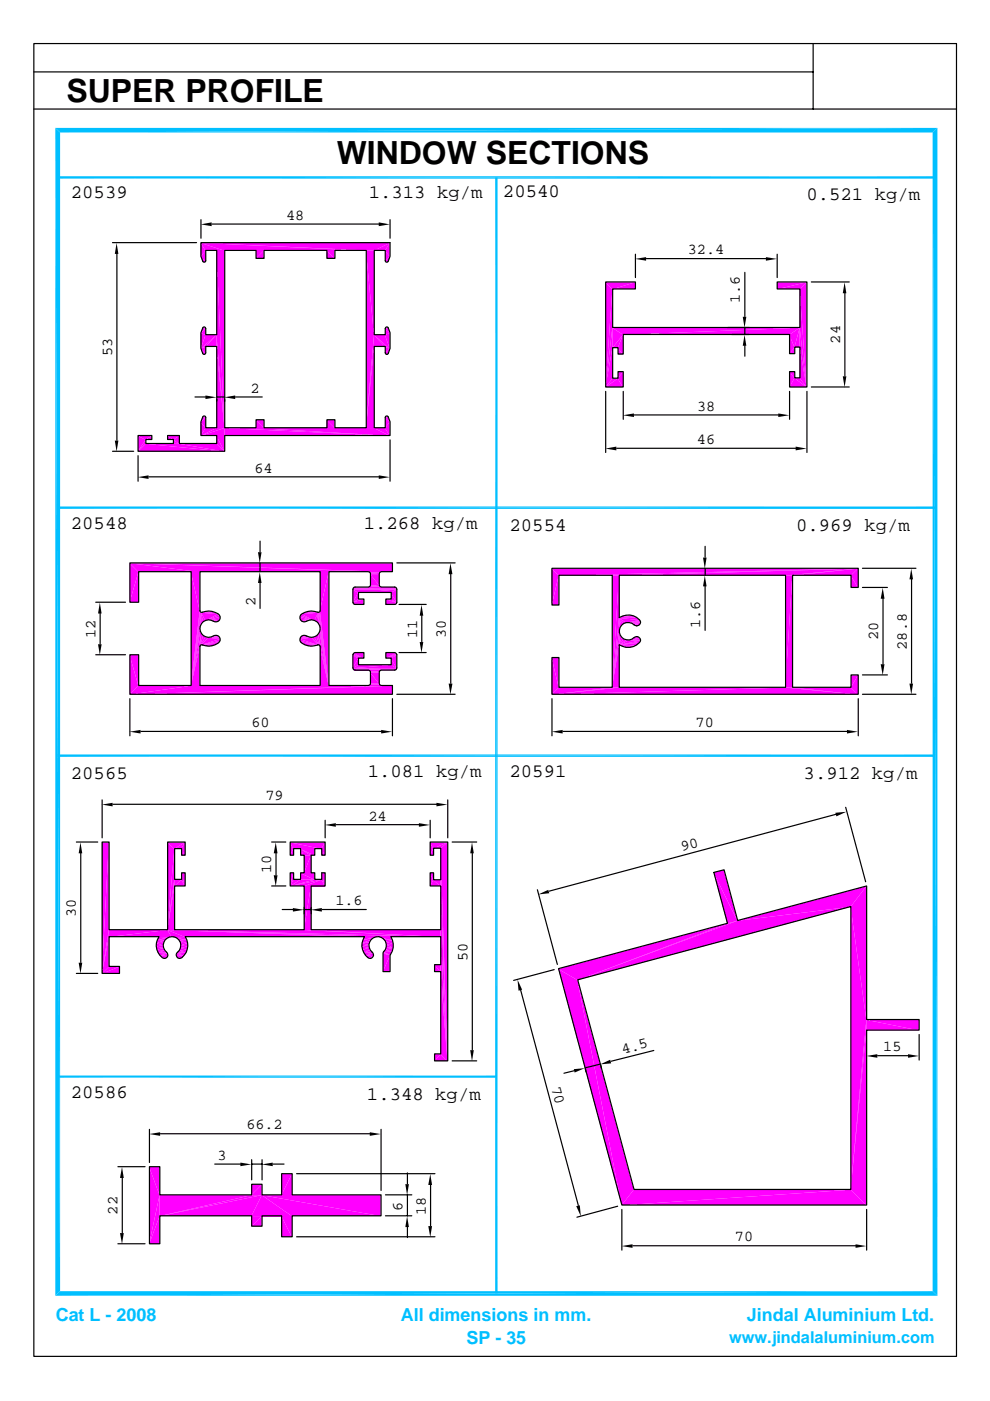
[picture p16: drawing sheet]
<svg xmlns="http://www.w3.org/2000/svg" width="210mm" height="297mm" viewBox="0 0 210 297" stroke-linecap="round" stroke-linejoin="round" font-family="sans-serif">
<defs><g id="words">
<g font-size="6.8">
<text x="14.1" y="21.5">SUPER PROFILE</text>
<text x="71.4" y="34.7">WINDOW SECTIONS</text>
</g>
<g font-size="4">
<text x="106.6" y="41.7">20540</text>
<text x="15" y="42.1">20539</text>
<text x="78.2" y="42.1">1.313 kg/m</text>
<text x="171" y="42.5">0.521 kg/m</text>
<text x="15" y="112.1">20548</text>
<text x="77.1" y="112.1">1.268 kg/m</text>
<text x="108" y="112.5">20554</text>
<text x="168.8" y="112.5">0.969 kg/m</text>
<text x="15" y="165.1">20565</text>
<text x="78" y="164.7">1.081 kg/m</text>
<text x="108" y="164.7">20591</text>
<text x="170.4" y="165.1">3.912 kg/m</text>
<text x="15" y="232.7">20586</text>
<text x="77.8" y="233.1">1.348 kg/m</text>
</g>
<g font-size="3.8" fill="#00bfff">
<text x="11.8" y="280.1">Cat L - 2008</text>
<text x="85" y="280.1">All dimensions in mm.</text>
<text x="158.4" y="280.1">Jindal Aluminium Ltd.</text>
<text x="98.9" y="285.1">SP - 35</text>
</g>
<text font-size="3.5" fill="#00bfff" x="154.6" y="284.7">www.jindalaluminium.com</text>
<g font-size="3.2">
<text x="60.7" y="46.6">48</text>
<text x="145.8" y="53.9">32.4</text>
<text x="156.9" y="64.3" transform="rotate(-90 156.9 64.3)">1.6</text>
<text x="23.7" y="75.6" transform="rotate(-90 23.7 75.6)">53</text>
<text x="178.1" y="72.8" transform="rotate(-90 178.1 72.8)">24</text>
<text x="53.1" y="83.3">2</text>
<text x="147.8" y="87.1">38</text>
<text x="147.7" y="94.1">46</text>
<text x="53.9" y="100.2">64</text>
<text x="54.1" y="128.4" transform="rotate(-90 54.1 128.4)">2</text>
<text x="20.2" y="135.3" transform="rotate(-90 20.2 135.3)">12</text>
<text x="88.4" y="135.3" transform="rotate(-90 88.4 135.3)">11</text>
<text x="94.5" y="135.2" transform="rotate(-90 94.5 135.2)">30</text>
<text x="148.5" y="133.1" transform="rotate(-90 148.5 133.1)">1.6</text>
<text x="186.2" y="135.8" transform="rotate(-90 186.2 135.8)">20</text>
<text x="192.2" y="137.7" transform="rotate(-90 192.2 137.7)">28.8</text>
<text x="53.3" y="154.2">60</text>
<text x="147.5" y="154.2">70</text>
<text x="56.3" y="169.6">79</text>
<text x="78.1" y="174">24</text>
<text x="57.5" y="185.2" transform="rotate(-90 57.5 185.2)">10</text>
<text x="144.6" y="180.5" transform="rotate(-15 144.6 180.5)">90</text>
<text x="71.1" y="191.9">1.6</text>
<text x="16.1" y="194.5" transform="rotate(-90 16.1 194.5)">30</text>
<text x="99.1" y="203.7" transform="rotate(-90 99.1 203.7)">50</text>
<text x="132.1" y="223.4" transform="rotate(-14 132.1 223.4)">4.5</text>
<text x="187.3" y="222.9">15</text>
<text x="116.9" y="230.7" transform="rotate(75 116.9 230.7)">70</text>
<text x="52.2" y="239.5">66.2</text>
<text x="46.1" y="245.9">3</text>
<text x="24.9" y="257.5" transform="rotate(-90 24.9 257.5)">22</text>
<text x="85.3" y="256.7" transform="rotate(-90 85.3 256.7)">6</text>
<text x="90.3" y="257.5" transform="rotate(-90 90.3 257.5)">18</text>
<text x="155.8" y="263.2">70</text>
</g>
</g></defs>
<g fill="#f0f">
<path d="M30.9 94.1l16.7 1.6h-18.4z"/>
<path d="M30.9 94.1h7.1l9.6 1.6z"/>
<path d="M38 94.1h7.9l1.7 1.6z"/>
</g>
<path d="M30.9 94.1h7.1" fill="none" stroke="#f0f" stroke-width=".21"/>
<g fill="#f0f">
<path d="M30.9 93.2v.9l-1.7 1.6z"/>
<path d="M36.7 93.2l1.3 .9h-1.3z"/>
<path d="M45.9 92.4l1.7 3.3-1.7-1.6z"/>
<path d="M29.2 92.4l1.7 .8-1.7 2.5z"/>
<path d="M29.2 92.4h2.9l-1.2 .8z"/>
<path d="M30.9 93.2l1.2-.8v.8z"/>
</g>
<path d="M42.5 92.4h5.1" fill="none" stroke="#f0f" stroke-width=".21"/>
<g fill="#f0f">
<path d="M45.9 92.4h1.7v3.3z"/>
<path d="M35.5 92.4l1.2 .8h-1.2z"/>
<path d="M35.5 92.4h2.5l-1.3 .8z"/>
<path d="M36.7 93.2l1.3-.8v1.7z"/>
<path d="M47.6 90.7l35 1.7h-35z"/>
<path d="M42.5 92.4l5.1-1.7v1.7z"/>
<path d="M47.6 90.7h6.6l28.4 1.7z"/>
<path d="M54.2 90.7h25.1l3.3 1.7z"/>
<path d="M79.3 90.7h2.3l1 1.7z"/>
</g>
<path d="M54.2 90.7h25.1" fill="none" stroke="#f0f" stroke-width=".21"/>
<g fill="#f0f">
<path d="M42.5 92.4l3.4-1.7h1.7z"/>
<path d="M43.6 90.7h2.3l-3.4 1.7z"/>
<path d="M42.5 89.5l1.1 1.2-1.1 1.7z"/>
<path d="M82.6 89.5v2.9l-1-1.7z"/>
<path d="M54.2 89.1l1.7 1.6h-1.7z"/>
<path d="M69.3 89.1h1.7v1.6z"/>
<path d="M69.3 89.1l1.7 1.6h-1.7z"/>
<path d="M54.2 89.1h1.7v1.6z"/>
<path d="M42.5 89.5l1.1-1v2.2z"/>
<path d="M81.6 88.5l1 1-1 1.2z"/>
<path d="M81.6 88.5h.7l.3 1z"/>
<path d="M42.9 88.5h.7l-1.1 1z"/>
<path d="M81.7 88.3l.6 .2h-.7z"/>
<path d="M42.9 88.5l.6-.2 .1 .2z"/>
<path d="M81.7 88.3h.4l.2 .2z"/>
<path d="M43.1 88.3h.4l-.6 .2z"/>
<path d="M81.7 88.3h.4z"/>
<path d="M43.1 88.3h.4z"/>
<path d="M81.7 75.1l.4 .1z"/>
<path d="M43.1 75.2l.4-.1z"/>
<path d="M42.9 75l.6 .1-.4 .1z"/>
<path d="M81.7 75.1l.6-.1-.2 .2z"/>
<path d="M81.6 74.9l.7 .1-.6 .1z"/>
<path d="M42.9 75l.7-.1-.1 .2z"/>
<path d="M42.5 73.9l1.1 1-.7 .1z"/>
<path d="M81.6 74.9l1-1-.3 1.1z"/>
<path d="M81.6 73.5l1 .4-1 1z"/>
<path d="M42.5 73.9l1.1-.4v1.4z"/>
<path d="M45.9 73.5l1.7 17.2h-1.7z"/>
<path d="M79.3 73.5v17.2h-1.7z"/>
<path d="M45.9 71l1.7 19.7-1.7-17.2z"/>
<path d="M45.9 71v2.5h-2.3z"/>
<path d="M42.5 73.9l3.4-2.9-2.3 2.5z"/>
<path d="M79.3 71l2.3 2.5h-2.3z"/>
<path d="M79.3 71l3.3 2.9-1-.4z"/>
<path d="M79.3 71v2.5l-1.7 17.2z"/>
<path d="M79.3 71h2.3l1 2.9z"/>
<path d="M43.6 71h2.3l-3.4 2.9z"/>
<path d="M42.5 70.6l1.1 .4-1.1 2.9z"/>
<path d="M81.6 71l1-.4v3.3z"/>
<path d="M81.6 69.7l1 .9-1 .4z"/>
<path d="M42.5 70.6l1.1-.9v1.3z"/>
<path d="M81.6 69.7l.7-.1 .3 1z"/>
<path d="M42.9 69.6l.7 .1-1.1 .9z"/>
<path d="M81.7 69.5l.6 .1-.7 .1z"/>
<path d="M42.9 69.6l.6-.1 .1 .2z"/>
<path d="M81.7 69.5l.4-.1 .2 .2z"/>
<path d="M43.1 69.4l.4 .1-.6 .1z"/>
<path d="M81.7 69.5l.4-.1z"/>
<path d="M43.1 69.4l.4 .1z"/>
<path d="M43.1 55.6h.4z"/>
<path d="M81.7 55.6h.4z"/>
<path d="M42.9 55.4l.6 .2h-.4z"/>
<path d="M81.7 55.6l.6-.2-.2 .2z"/>
<path d="M81.6 55.4h.7l-.6 .2z"/>
<path d="M42.9 55.4h.7l-.1 .2z"/>
<path d="M42.5 54.4l1.1 1h-.7z"/>
<path d="M81.6 55.4l1-1-.3 1z"/>
<path d="M43.6 53.2v2.2l-1.1-1z"/>
<path d="M45.9 53.2l1.7 37.5-1.7-19.7z"/>
<path d="M81.6 53.2l1 1.2-1 1z"/>
<path d="M54.2 54.8l1.7-1.6v1.6z"/>
<path d="M69.3 53.2l1.7 1.6h-1.7z"/>
</g>
<path d="M43.6 53.2h4" fill="none" stroke="#f0f" stroke-width=".21"/>
<g fill="#f0f">
<path d="M45.9 53.2h1.7v37.5z"/>
<path d="M54.2 53.2h1.7l-1.7 1.6z"/>
</g>
<path d="M47.6 53.2h23.4" fill="none" stroke="#f0f" stroke-width=".21"/>
<path d="M69.3 53.2h1.7v1.6z" fill="#f0f"/>
<path d="M47.6 53.2h30" fill="none" stroke="#f0f" stroke-width=".21"/>
<g fill="#f0f">
<path d="M77.6 53.2l1.7 17.8-1.7 19.7z"/>
<path d="M77.6 53.2h1.7v17.8z"/>
<path d="M42.5 51.5l36.8 1.7z"/>
<path d="M42.5 51.5l35.1 1.7h-30z"/>
<path d="M42.5 51.5l5.1 1.7h-4z"/>
<path d="M42.5 51.5l1.1 1.7-1.1 1.2z"/>
<path d="M42.5 51.5h40.1l-3.3 1.7z"/>
<path d="M79.3 53.2l3.3-1.7-1 1.7z"/>
<path d="M82.6 51.5v2.9l-1-1.2z"/>
<path d="M128.4 82.1l2.6-1.9 1.1 1.9z"/>
<path d="M129.8 80.2h1.2l-2.6 1.9z"/>
<path d="M168.4 80.2l2.6 1.9h-3.7z"/>
<path d="M168.4 80.2h1.1l1.5 1.9z"/>
<path d="M167.3 78.9h1.1v1.3z"/>
<path d="M167.3 78.9l1.1 1.3-1.1 1.9z"/>
<path d="M131 78.9h1.1l-1.1 1.3z"/>
<path d="M132.1 78.9v3.2l-1.1-1.9z"/>
<path d="M131 73.8l1.1 1.3h-1.1z"/>
<path d="M129.8 73.8v6.4l-1.4 1.9z"/>
<path d="M168.4 73.6v1.4h-1.1z"/>
<path d="M169.5 73.6l1.5 8.5-1.5-1.9z"/>
<path d="M132.1 71l-1.1 2.8h-1.2z"/>
<path d="M132.1 71v4.1l-1.1-1.3z"/>
<path d="M167.3 71l1.1 2.6-1.1 1.4z"/>
<path d="M129.8 69.5h39.7l-37.4 1.5z"/>
<path d="M132.1 71l37.4-1.5-2.2 1.5z"/>
<path d="M167.3 71l2.2-1.5-1.1 4.1z"/>
<path d="M169.5 69.5v4.1h-1.1z"/>
<path d="M169.5 69.5l1.5 12.6-1.5-8.5z"/>
<path d="M129.8 69.5l2.3 1.5-2.3 2.8z"/>
<path d="M129.8 69.5v4.3l-1.4 8.3z"/>
<path d="M129.8 61.3v8.2l-1.4 12.6z"/>
<path d="M169.5 61.3l1.5 20.8-1.5-12.6z"/>
<path d="M164.7 61.3l6.3-1.5-1.5 1.5z"/>
<path d="M171 59.8v22.3l-1.5-20.8z"/>
<path d="M129.8 61.3l4.9-1.5v1.5z"/>
<path d="M128.4 59.8h6.3l-4.9 1.5z"/>
<path d="M128.4 59.8l1.4 1.5-1.4 20.8z"/>
<path d="M164.7 59.8h6.3l-6.3 1.5z"/>
<path d="M93.4 223.5l1.5 1.5h-2.8z"/>
<path d="M92.1 223.5h1.3l-1.3 1.5z"/>
<path d="M93.4 206.1l1.5 18.9-1.5-1.5z"/>
<path d="M21.6 206.4l3.7-1.4v1.4z"/>
<path d="M23.1 205h2.2l-3.7 1.4z"/>
<path d="M92.1 204.6l1.3 1.5h-1.3z"/>
<path d="M92.1 204.6h1.3v1.5z"/>
<path d="M93.4 204.6l1.5 20.4-1.5-18.9z"/>
<path d="M34.6 203.2h.5z"/>
<path d="M78.2 203.2h.5z"/>
<path d="M37.7 203.2h.5z"/>
<path d="M37.7 203.2l.8-.1z"/>
<path d="M77.9 203.1l.8 .1z"/>
<path d="M34.3 203.1l.8 .1z"/>
<path d="M77.9 203.1l1.1-.1-.3 .2z"/>
<path d="M34.3 203.1l1.1-.1-.3 .2z"/>
<path d="M37.5 203l1 .1-.8 .1z"/>
<path d="M77.9 203.1l1.2-.4-.1 .3z"/>
<path d="M34.3 203.1l1.2-.4-.1 .3z"/>
<path d="M37.3 202.7l1.2 .4-1-.1z"/>
<path d="M82.6 202.7v3.4h-1.4z"/>
<path d="M77.4 202.6l1.7 .1-1.2 .4z"/>
<path d="M33.8 202.6l1.7 .1-1.2 .4z"/>
<path d="M37.3 202.7l1.7-.1-.5 .5z"/>
<path d="M82.7 202.6l-1.5 3.5z"/>
<path d="M77.4 202.6l1.7-.1v.2z"/>
<path d="M33.8 202.6l1.7-.1v.2z"/>
<path d="M37.3 202.5l1.7 .1-1.7 .1z"/>
<path d="M33.8 202.6l1.6-.4 .1 .3z"/>
<path d="M77.4 202.6l1.6-.4 .1 .3z"/>
<path d="M37.4 202.2l1.6 .4-1.7-.1z"/>
<path d="M81.2 202.1l1.5 .4z"/>
<path d="M81.2 202.1l1.5 .5-1.5 3.5z"/>
<path d="M37.4 202.2l2-.2-.4 .6z"/>
<path d="M77 202l2 .2-1.6 .4z"/>
<path d="M33.4 202l2 .2-1.6 .4z"/>
<path d="M81.2 202l1.5 .5-1.5-.4z"/>
<path d="M77 202h1.9l.1 .2z"/>
<path d="M33.4 202h1.9l.1 .2z"/>
</g>
<path d="M37.4 202.1h2" fill="none" stroke="#f0f" stroke-width=".21"/>
<g fill="#f0f">
<path d="M81.3 201.8l1.4 .7-1.5-.5z"/>
<path d="M81.3 201.8l1.8-.1-.4 .8z"/>
<path d="M33.4 202l1.5-.5 .4 .5z"/>
<path d="M38 201.5l1.4 .5h-1.8z"/>
<path d="M77 202l1.4-.5 .5 .5z"/>
<path d="M81.7 201.4l1.4 .3-1.8 .1z"/>
<path d="M38 201.5l1.6-.1-.2 .6z"/>
<path d="M33.2 201.4l1.7 .1-1.5 .5z"/>
<path d="M76.8 201.4l1.6 .1-1.4 .5z"/>
<path d="M33.2 201.4l1.4-.4 .3 .5z"/>
<path d="M38.2 201l1.4 .4-1.6 .1z"/>
<path d="M81.7 201.4l1.6-.5-.2 .8z"/>
<path d="M76.8 201.4l1.4-.5 .2 .6z"/>
<path d="M81.8 200.8l1.5 .1-1.6 .5z"/>
<path d="M38.2 201l1.6-.4-.2 .8z"/>
<path d="M33.1 200.6l1.5 .4-1.4 .4z"/>
<path d="M76.7 200.6l1.5 .3-1.4 .5z"/>
<path d="M33.1 200.6l1.4-.2 .1 .6z"/>
<path d="M38.3 200.4l1.5 .2-1.6 .4z"/>
<path d="M76.7 200.6l1.4-.3 .1 .6z"/>
<path d="M81.8 200.2l1.5 .7-1.5-.1z"/>
<path d="M81.8 200.2l1.5-.1v.8z"/>
<path d="M38.3 200.4l1.4-.4 .1 .6z"/>
<path d="M33.1 200l1.4 .4-1.4 .2z"/>
<path d="M76.7 200l1.4 .3-1.4 .3z"/>
<path d="M33.1 200l1.6-.1-.2 .5z"/>
<path d="M38.2 199.9l1.5 .1-1.4 .4z"/>
<path d="M76.7 200l1.6-.2-.2 .5z"/>
<path d="M81.7 199.6l1.6 .5-1.5 .1z"/>
<path d="M33.1 200l1.8-.6-.2 .5z"/>
<path d="M37.9 199.4l1.8 .6-1.5-.1z"/>
<path d="M81.7 199.6l1.4-.2 .2 .7z"/>
<path d="M76.7 200l1.9-.7-.3 .5z"/>
<path d="M37.9 199.4l1.6-.1 .2 .7z"/>
<path d="M76.9 199.3h1.7l-1.9 .7z"/>
<path d="M33.3 199.3l1.6 .1-1.8 .6z"/>
<path d="M81.3 199.2l1.8 .2-1.4 .2z"/>
</g>
<path d="M33.3 199.2h2M37.5 199.2h2M76.9 199.1h2.2" fill="none" stroke="#f0f" stroke-width=".38"/>
<g fill="#f0f">
<path d="M80.8 198.8l2.3 .6-1.8-.2z"/>
<path d="M33.3 199.3l2.6-.6-.6 .3z"/>
<path d="M37 198.7l2.5 .6-2-.3z"/>
<path d="M76.9 199.3l2.7-.6z"/>
<path d="M80.2 198.7l2.9 .7z"/>
<path d="M80.2 198.7h2.6l.3 .7z"/>
<path d="M93.4 198.7l1.5 26.3-1.5-20.4z"/>
<path d="M37 198.7h2.2l.3 .6z"/>
</g>
<path d="M82.8 198.7h-5.6" fill="none" stroke="#f0f" stroke-width=".21"/>
<g fill="#f0f">
<path d="M77.2 198.7h2.4l-2.7 .6z"/>
<path d="M33.7 198.7h2.2l-2.6 .6z"/>
</g>
<path d="M33.7 198.7h5.5" fill="none" stroke="#f0f" stroke-width=".21"/>
<path d="M23.1 198.7v6.3l-1.5 1.4z" fill="#f0f"/>
<path d="M23.1 198.7h13.3" fill="none" stroke="#f0f" stroke-width=".21"/>
<g fill="#f0f">
<path d="M23.1 198.7l12.4-1.5 .9 1.5z"/>
<path d="M35.5 197.2l3.7 1.5h-2.8z"/>
<path d="M35.5 197.2l41.7 1.5h-38z"/>
<path d="M35.5 197.2l47.3 1.5h-5.6z"/>
<path d="M35.5 197.2l57.9 1.5h-10.6z"/>
<path d="M23.1 197.2h12.4l-12.4 1.5z"/>
<path d="M23.1 197.2v1.5l-1.5 7.7z"/>
<path d="M35.5 197.2l57.9 1.5z"/>
<path d="M37 197.2h27.4l29 1.5z"/>
<path d="M64.4 197.2l29 1.5z"/>
<path d="M65.9 197.2h27.5v1.5z"/>
<path d="M93.4 197.2l1.5 27.8z"/>
<path d="M37 187.9v9.3h-1.5z"/>
<path d="M65.9 187.9v9.3h-1.5z"/>
<path d="M93.4 187.9l1.5 37.1-1.5-27.8z"/>
</g>
<path d="M64.4 187.9h4.5" fill="none" stroke="#f0f" stroke-width=".21"/>
<g fill="#f0f">
<path d="M64.4 187.9h1.5l-1.5 9.3z"/>
<path d="M91.9 186.6l1.5 1.3h-2.3z"/>
<path d="M91.9 186.6h1.5v1.3z"/>
<path d="M93.4 186.6l1.5 38.4z"/>
<path d="M61.5 187.9l6.7-1.4-3.8 1.4z"/>
<path d="M64.4 187.9l3.8-1.4 .7 1.4z"/>
<path d="M61.5 187.9l5.2-1.4h1.5z"/>
<path d="M61.5 187.9l2.2-1.4h3z"/>
<path d="M37 187.9l1.4-1.4 .8 1.4z"/>
<path d="M37 186.5h1.4l-1.4 1.4z"/>
<path d="M37 186.5v1.4l-1.5 9.3z"/>
<path d="M62.2 186.5h1.5l-2.2 1.4z"/>
<path d="M68.2 185.1l.7 2.8-.7-1.4z"/>
<path d="M38.4 185.1l.8 2.8-.8-1.4z"/>
<path d="M63.7 185.1l3 1.4h-3z"/>
<path d="M91.1 185.1h.8v1.5z"/>
<path d="M91.1 185.1l.8 1.5-.8 1.3z"/>
<path d="M62.2 185.1v1.4l-.7 1.4z"/>
<path d="M63.7 185.1h3v1.4z"/>
</g>
<path d="M63.7 185.1h3" fill="none" stroke="#f0f" stroke-width=".21"/>
<g fill="#f0f">
<path d="M38.4 185.1h.8v2.8z"/>
<path d="M61.5 185.1h.7l-.7 2.8z"/>
<path d="M68.2 185.1h.7v2.8z"/>
</g>
<path d="M63.7 185.1h2.2" fill="none" stroke="#f0f" stroke-width=".21"/>
<g fill="#f0f">
<path d="M65.9 181.4v3.7h-1.5z"/>
<path d="M64.4 181.4h1.5l-1.5 3.7z"/>
<path d="M62.2 180v1.4h-.7z"/>
<path d="M63.7 180l.7 1.4h-.7z"/>
<path d="M63.7 180l2.2 1.4h-1.5z"/>
<path d="M63.7 180l3 1.4h-.8z"/>
<path d="M37 180v6.5l-1.5 10.7z"/>
<path d="M38.4 180l.8 1.4h-.8z"/>
</g>
<path d="M62.2 180h4.5" fill="none" stroke="#f0f" stroke-width=".21"/>
<path d="M63.7 180h3v1.4z" fill="#f0f"/>
<path d="M62.2 180h6" fill="none" stroke="#f0f" stroke-width=".21"/>
<g fill="#f0f">
<path d="M68.2 180l.7 1.4h-.7z"/>
<path d="M91.9 179.9v1.5h-.8z"/>
<path d="M93.4 179.9l1.5 45.1-1.5-38.4z"/>
<path d="M23.1 178.6v18.6l-1.5 9.2z"/>
<path d="M61.5 178.6l6.7 1.4h-6z"/>
<path d="M61.5 178.6l.7 1.4-.7 1.4z"/>
<path d="M21.6 178.6h1.5l-1.5 27.8z"/>
<path d="M61.5 178.6h7.4l-.7 1.4z"/>
<path d="M68.9 178.6v2.8l-.7-1.4z"/>
<path d="M35.5 178.6l1.5 1.4-1.5 17.2z"/>
<path d="M35.5 178.6h3.7l-2.2 1.4z"/>
<path d="M37 180l2.2-1.4-.8 1.4z"/>
<path d="M39.2 178.6v2.8l-.8-1.4z"/>
<path d="M91.1 178.6l.8 1.3-.8 1.5z"/>
<path d="M91.1 178.6h3.8l-3 1.3z"/>
<path d="M91.9 179.9l3-1.3-1.5 1.3z"/>
<path d="M93.4 179.9l1.5-1.3v46.4z"/>
<path d="M33.8 257.8v6h-2.2z"/>
<path d="M53.3 260l2.2-2.2v2.2z"/>
<path d="M59.6 257.8l2.3 4.5h-2.3z"/>
<path d="M53.3 257.8h2.2l-2.2 2.2z"/>
</g>
<path d="M53.3 257.8h8.6" fill="none" stroke="#f0f" stroke-width=".21"/>
<g fill="#f0f">
<path d="M59.6 257.8h2.3v4.5z"/>
<path d="M55.5 253.4l25.2 4.4h-18.8z"/>
<path d="M55.5 253.4l6.4 4.4h-8.6z"/>
<path d="M33.8 257.8l21.7-4.4-2.2 4.4z"/>
<path d="M55.5 253.4h25.2v4.4z"/>
</g>
<path d="M55.5 253.4h25.2" fill="none" stroke="#f0f" stroke-width=".21"/>
<g fill="#f0f">
<path d="M33.8 257.8l19.5-4.4h2.2z"/>
<path d="M33.8 253.4h19.5l-19.5 4.4z"/>
<path d="M33.8 253.4v4.4l-2.2 6z"/>
<path d="M53.3 251.1h2.2l-2.2 2.3z"/>
<path d="M55.5 251.1v2.3h-2.2z"/>
<path d="M59.6 248.9h2.3l-2.3 4.5z"/>
<path d="M61.9 248.9v4.5h-2.3z"/>
<path d="M31.6 247.4h2.2v6z"/>
<path d="M31.6 247.4l2.2 6-2.2 10.4z"/>
<path d="M131.8 255.6l48.5-3.3 3.4 3.3z"/>
<path d="M134.4 252.3h45.9l-48.5 3.3z"/>
<path d="M183.7 218.5v37.1l-3.4-3.3z"/>
<path d="M183.7 216.2l11.1 2.3h-11.1z"/>
<path d="M183.7 216.2v2.3l-3.4 33.8z"/>
<path d="M183.7 216.2h11.1v2.3z"/>
<path d="M122.4 207.8l12 44.5-2.6 3.3z"/>
<path d="M118.4 205.4l4 2.4 9.4 47.8z"/>
<path d="M118.4 205.4l35.8-9.6-31.8 12z"/>
<path d="M122.4 207.8l31.8-12 2.1-.6z"/>
<path d="M122.4 207.8l33.9-12.6 24-2.9z"/>
<path d="M180.3 192.3l3.4 23.9-3.4 36.1z"/>
<path d="M156.3 195.2l27.4-7.3-3.4 4.4z"/>
<path d="M183.7 187.9v28.3l-3.4-23.9z"/>
<path d="M151.3 185l5 10.2-2.1 .6z"/>
<path d="M151.3 185l2.2-.5 2.8 10.7z"/>
</g>
<g fill="#00bfff">
<path d="M197.7 28.1l1.1-1v247.6z"/>
<path d="M197.7 28.1l1.1 246.6-1.1-.9z"/>
<path d="M11.7 274.7l186-.9 1.1 .9z"/>
<path d="M11.7 274.7l1-.9h185z"/>
<path d="M11.7 27.1l1 246.7-1 .9z"/>
<path d="M11.7 27.1l1 1v245.7z"/>
<path d="M11.7 27.1h187.1l-186.1 1z"/>
<path d="M12.7 28.1l186.1-1-1.1 1z"/>
<path d="M12.2 37.4h186l-186 .5z"/>
<path d="M12.2 37.9l186-.5v.5z"/>
<path d="M12.2 107.4h186l-186 .5z"/>
<path d="M12.2 107.9l186-.5v.5z"/>
</g>
<g fill="none" stroke="#000" stroke-width=".25">
<path d="M23.9 51.4h17.8M24.8 53.8v39.6M42.6 51.4h40.1v3l-.5 1.1h-.4l-.1-.2v-2.2h-2.3v17.9h2.3v-1.4l.3-.3 .3 .2 .4 1v3.4l-.5 1.2h-.2l-.3-.3v-1.3h-2.3v17.2h2.3v-2.2l.1-.2 .4-.1 .5 1.2v2.9h-35.1v3.4h-18.3v-3.4h2.9v.9h-1.3v.8h5.9v-.8h-1.3v-.9h2.5v1.7h8v-1.7h-3.4v-2.9l.5-1.2 .4 .1 .1 .2v2.2h2.4v-17.2h-2.4v1.3l-.3 .3-.3-.2-.4-1v-3.4l.5-1.2h.2l.3 .3v1.4h2.4v-17.9h-2.4v2.2l-.1 .2h-.4l-.5-1.1zM42.6 46.6v3.9M44.9 47.5h35.5M47.6 53.1h6.7v1.7h1.7v-1.7h13.3v1.7h1.7v-1.7h6.7v37.6h-6.7v-1.7h-1.7v1.7h-13.3v-1.7h-1.7v1.7h-6.7zM82.7 46.6v3.9M128.4 59.8h6.3v1.5h-4.8v8.1h39.7v-8.1h-4.8v-1.5h6.3v22.2h-3.7v-3.2h1.1v1.3h1.1v-6.5h-1.1v1.4h-1.1v-4.1h-35.3v4.2h-1.1v-1.4h-1.1v6.5h1.1v-1.4h1.1v3.2h-3.7zM157.9 57.7v9.4M172 59.8h8.1M154.3 69.4h4.6M155.1 70.9h3.8"/>
<path d="M157.9 69.4v1.5M157.9 73.2v2.3M179.1 62.1v17.6M23.9 95.7h4.4M29.3 96.6v5.4M41.3 84.2h2.3M46 84.7v.4M46 84.2h1.6M47.6 84.7v.4M49.9 84.2h5.7M82.7 93.3v8.7M128.4 83v12.9"/>
<path d="M130.7 95h38.1M132.1 83v5.9M134.5 88h30.6M167.4 83v5.9M171.1 83v12.9M172 82h8.1M31.6 101.1h48.8"/>
</g>
<g fill="#000">
<path d="M24.7 51.5l.4 2.3h-.8zM42.5 47.6l2.4-.5v.8zM80.3 47.1l2.3 .5-2.3 .3zM157.9 71l.3 2.3h-.7zM157.5 67.2h.7l-.3 2.3zM179.1 59.8l.4 2.4h-.8zM178.7 79.8h.8l-.4 2.3zM24.3 93.4h.8l-.4 2.3zM43.6 83.8l2.3 .4-2.3 .4zM47.6 84.2l2.3-.4v.8zM128.4 95.1l2.3-.4v.8zM132.1 88l2.3-.3v.7z"/>
<path d="M165 87.7l2.3 .3-2.3 .4zM168.7 94.7l2.3 .4-2.3 .4zM29.2 101.2l2.3-.4v.7zM80.3 100.8l2.3 .4-2.3 .3z"/>
</g>
<g fill="#f0f">
<path d="M27.5 147.3l55.6-1.9v1.9z"/>
<path d="M27.5 147.3l55.6-1.9z"/>
<path d="M27.5 147.3l13-1.9h40.3z"/>
<path d="M27.5 147.3l1.8-1.9h11.2z"/>
</g>
<path d="M40.5 145.4h40.3M78 145.4h2.8M78.3 145.2h2.3" fill="none" stroke="#f0f" stroke-width=".21"/>
<g fill="#f0f">
<path d="M78.5 144.9l1.9 .2h-2z"/>
<path d="M78.5 144.9h1.8l.1 .2z"/>
<path d="M78.5 142.6l1.8 2.3h-1.8z"/>
<path d="M78.5 142.6h1.8v2.3z"/>
<path d="M78.4 142.4l1.9 .2h-1.8z"/>
<path d="M78.4 142.4h2l-.1 .2z"/>
</g>
<path d="M74.8 142h9.2M75 142.1h8.8M75.2 142.1h5.6M78.3 142.3h2.3" fill="none" stroke="#f0f" stroke-width=".21"/>
<path d="M74.8 141.8h9.3" fill="none" stroke="#f0f" stroke-width=".25"/>
<g fill="#f0f">
<path d="M74.8 141.7l8.1-.7 1.2 .7z"/>
<path d="M74.8 141.7l1.1-.7h7z"/>
<path d="M82.9 139.6l1.2 2.1-1.2-.7z"/>
<path d="M75.9 139.6v1.4l-1.1 .7z"/>
<path d="M27.5 138.9h1.8v6.5z"/>
<path d="M27.5 138.9l1.8 6.5-1.8 1.9z"/>
<path d="M74.8 138.9l2.3 .7h-1.2z"/>
<path d="M74.8 138.9l1.1 .7-1.1 2.1z"/>
<path d="M81.7 139.6l2.4-.7-1.2 .7z"/>
<path d="M82.9 139.6l1.2-.7v2.8z"/>
<path d="M74.8 138.7l2.3 .9-2.3-.7z"/>
<path d="M81.7 139.6l2.3-.9 .1 .2z"/>
<path d="M74.8 138.7l.2-.2 2.1 1.1z"/>
<path d="M81.7 139.6l2.1-1.1 .2 .2z"/>
</g>
<path d="M81.7 138.5h2.1" fill="none" stroke="#f0f" stroke-width=".21"/>
<path d="M81.7 138.4l2.1 .1-2.1 1.1z" fill="#f0f"/>
<path d="M75 138.5h2.1" fill="none" stroke="#f0f" stroke-width=".21"/>
<g fill="#f0f">
<path d="M75 138.5l2.1-.1v1.2z"/>
<path d="M42.3 137.1v8.3h-1.8z"/>
<path d="M67.8 137.1l1.9 8.3h-1.9z"/>
<path d="M65.2 137h1.4z"/>
<path d="M43.5 137h1.4z"/>
</g>
<path d="M42.6 136.8h3M42.8 136.9h2.1M42.8 136.9h2.8M64.6 136.9h2.7M64.6 136.8h2.9M65.2 136.9h2.1" fill="none" stroke="#f0f" stroke-width=".21"/>
<path d="M42.6 136.6h3.6M64 136.6h3.5" fill="none" stroke="#f0f" stroke-width=".34"/>
<g fill="#f0f">
<path d="M42.6 136.8l3.8-.6-.2 .2z"/>
<path d="M63.7 136.2l3.8 .6-3.5-.4z"/>
<path d="M63.5 135.9l4 .9-3.8-.6z"/>
<path d="M42.6 136.8l4-.9-.2 .3z"/>
<path d="M42.6 136.8l4-1.3v.4z"/>
<path d="M63.5 135.5l4 1.3-4-.9z"/>
<path d="M63.5 135.5l2.5-.3 1.5 1.6z"/>
<path d="M66 135.2l1.6 1.6z"/>
<path d="M44.1 135.2l2.5 .3-4 1.3z"/>
<path d="M44.1 135.2l-1.6 1.6z"/>
</g>
<path d="M44.1 135.3h2.5M63.5 135.3h2.5" fill="none" stroke="#f0f" stroke-width=".34"/>
<path d="M44.1 135.2h2.4M63.7 135.2h2.3" fill="none" stroke="#f0f" stroke-width=".21"/>
<g fill="#f0f">
<path d="M43.6 135.1l.5 .1-1.6 1.6z"/>
<path d="M43.6 135.1l-1.2 1.9z"/>
<path d="M66 135.2l.6-.1 1 1.7z"/>
<path d="M66.6 135.1l1.2 1.9z"/>
<path d="M44.7 135.1l1.5-.2 .3 .3z"/>
<path d="M63.9 134.9l1.6 .2-1.8 .1z"/>
<path d="M63.9 134.9h1l.6 .2z"/>
<path d="M44.7 135.1l.5-.2h1z"/>
<path d="M43.1 134.8l.5 .3-1.2 1.9z"/>
<path d="M66.6 135.1l.5-.3 .7 2.2z"/>
<path d="M45.2 134.9l.7-.1 .3 .1z"/>
<path d="M63.9 134.9l.4-.1 .6 .1z"/>
<path d="M45.2 134.9l.7-.1z"/>
<path d="M64.3 134.8l.6 .1z"/>
<path d="M42.7 134.4l.4 .4-.7 2.2z"/>
</g>
<path d="M42.5 134.4v2.7" fill="none" stroke="#f0f" stroke-width=".34"/>
<g fill="#f0f">
<path d="M42.7 134.4l-.4 2.7-1.8 8.3z"/>
<path d="M67.5 134.4l.3 2.6-.7-2.2z"/>
</g>
<path d="M67.6 134.4v2.7" fill="none" stroke="#f0f" stroke-width=".34"/>
<g fill="#f0f">
<path d="M67.5 134.4l2.2 11-1.9-8.3z"/>
<path d="M42.4 133.9l.3 .5-2.2 11z"/>
<path d="M67.7 133.9l2 11.5-2.2-11z"/>
<path d="M42.3 133.3l.1 .6-1.9 11.5z"/>
<path d="M67.8 133.3l1.9 12.1-2-11.5z"/>
<path d="M64.3 131.9l.6-.1z"/>
<path d="M45.2 131.8l.7 .1z"/>
<path d="M45.2 131.8h1l-.3 .1z"/>
<path d="M63.9 131.8h1l-.6 .1z"/>
<path d="M63.9 131.8l1.6-.2-.6 .2z"/>
<path d="M44.7 131.6l1.5 .2h-1z"/>
<path d="M44.7 131.6l1.8-.1-.3 .3z"/>
<path d="M63.7 131.5l1.8 .1-1.6 .2z"/>
</g>
<path d="M44.1 131.5h2.4M63.7 131.5h2.3" fill="none" stroke="#f0f" stroke-width=".21"/>
<path d="M44.1 131.3h2.5M63.5 131.3h2.5" fill="none" stroke="#f0f" stroke-width=".34"/>
<g fill="#f0f">
<path d="M63.5 130.8l2.5 .7-2.5-.3z"/>
<path d="M63.5 130.8l3.1 .8z"/>
<path d="M44.1 131.5l2.5-.7v.4z"/>
<path d="M43.6 131.6l3-.8z"/>
<path d="M43.6 131.6l2.8-1.1 .2 .3z"/>
<path d="M63.7 130.5l2.9 1.1-3.1-.8z"/>
<path d="M43.6 131.6l2.6-1.4 .2 .3z"/>
<path d="M63.7 130.5l.3-.3 2.6 1.4z"/>
<path d="M64 130.2l3.5-.3-.9 1.7z"/>
<path d="M67.5 129.9l-.4 2-.5-.3z"/>
</g>
<path d="M67.3 129.9v2.4" fill="none" stroke="#f0f" stroke-width=".38"/>
<path d="M67.6 129.9v2.9" fill="none" stroke="#f0f" stroke-width=".25"/>
<path d="M67.6 129.9v3.4" fill="none" stroke="#f0f" stroke-width=".34"/>
<g fill="#f0f">
<path d="M67.5 129.9l2.2 15.5-1.9-12.1z"/>
<path d="M42.6 129.9l3.6 .3-2.6 1.4z"/>
<path d="M42.6 129.9l1 1.7-.5 .3z"/>
</g>
<path d="M42.8 129.9v2.4" fill="none" stroke="#f0f" stroke-width=".42"/>
<path d="M42.5 129.9v2.9" fill="none" stroke="#f0f" stroke-width=".25"/>
<path d="M42.5 129.9v3.4" fill="none" stroke="#f0f" stroke-width=".3"/>
<path d="M42.6 129.9l-.3 3.4-1.8 12.1z" fill="#f0f"/>
<path d="M42.6 130.1h3.6M64 130.1h3.5" fill="none" stroke="#f0f" stroke-width=".3"/>
<path d="M42.6 129.9h3M64.6 129.9h2.9" fill="none" stroke="#f0f" stroke-width=".21"/>
<g fill="#f0f">
<path d="M67.5 129.9l.1-.1 2.1 15.6z"/>
<path d="M42.5 129.8l.1 .1-2.1 15.5z"/>
<path d="M67.6 129.8l.2-.1 1.9 15.7z"/>
<path d="M42.4 129.7l-1.9 15.7z"/>
</g>
<path d="M42.8 129.8h2.8M42.8 129.8h2.1M64.6 129.8h2.7M65.2 129.8h2.1" fill="none" stroke="#f0f" stroke-width=".21"/>
<g fill="#f0f">
<path d="M65.2 129.7h1.4z"/>
<path d="M43.5 129.7h1.4z"/>
<path d="M67.8 129.5l1.9 15.9z"/>
<path d="M42.3 129.5l-1.8 15.9z"/>
</g>
<path d="M74.8 128.1h2.3M75 128.2h2.1M81.7 128.2h2.1M81.7 128.1h2.3" fill="none" stroke="#f0f" stroke-width=".21"/>
<g fill="#f0f">
<path d="M74.8 127.7l2.3 .5-2.3-.2z"/>
<path d="M81.7 128.2l2.4-.5-.1 .3z"/>
<path d="M81.7 127.1l2.4 .6-2.4 .5z"/>
<path d="M81.7 127.1h1.2l1.2 .6z"/>
<path d="M74.8 127.7l2.3-.6v1.1z"/>
<path d="M74.8 127.7l1.1-.6h1.2z"/>
<path d="M75.9 125.7v1.4l-1.1 .6z"/>
<path d="M82.9 125.7l1.2 2-1.2-.6z"/>
<path d="M74.8 125l1.1 .7-1.1 2z"/>
<path d="M74.8 125h9.3l-8.2 .7z"/>
<path d="M75.9 125.7l8.2-.7-1.2 .7z"/>
<path d="M82.9 125.7l1.2-.7v2.7z"/>
</g>
<path d="M74.8 124.9h9.3" fill="none" stroke="#f0f" stroke-width=".25"/>
<path d="M74.8 124.7h9.2M75 124.6h8.8M78 124.5h5.6M78.3 124.4h2.3" fill="none" stroke="#f0f" stroke-width=".21"/>
<g fill="#f0f">
<path d="M78.5 124.1l1.9 .2h-2z"/>
<path d="M78.5 124.1h1.8l.1 .2z"/>
<path d="M78.5 121.7l1.8 2.4h-1.8z"/>
<path d="M78.5 121.7h1.8v2.4z"/>
<path d="M78.4 121.5l1.9 .2h-1.8z"/>
<path d="M78.4 121.5h2l-.1 .2z"/>
</g>
<path d="M78.3 121.4h2.3" fill="none" stroke="#f0f" stroke-width=".21"/>
<g fill="#f0f">
<path d="M29.3 121.3v6.4h-1.8z"/>
<path d="M40.5 121.3l1.8 8.2-1.8 15.9z"/>
<path d="M69.7 121.3v24.1l-1.9-15.9z"/>
</g>
<path d="M29.3 121.3h13M78 121.3h2.6" fill="none" stroke="#f0f" stroke-width=".21"/>
<g fill="#f0f">
<path d="M40.5 121.3h1.8v8.2z"/>
<path d="M67.8 121.3h1.9l-1.9 8.2z"/>
</g>
<path d="M42.3 121.3h38.5M78 121.3h2.8" fill="none" stroke="#f0f" stroke-width=".21"/>
<g fill="#f0f">
<path d="M27.5 119.4h55.6v1.9z"/>
<path d="M27.5 119.4l55.6 1.9z"/>
<path d="M27.5 119.4l53.3 1.9h-38.5z"/>
<path d="M27.5 119.4l14.8 1.9h-13z"/>
<path d="M27.5 119.4l1.8 1.9-1.8 6.4z"/>
</g>
<g fill="none" stroke="#000" stroke-width=".25">
<path d="M27.5 119.3h55.7v1.9h-2.3l-.4 .3-.1 2.5 .2 .4 .3 .1h2.8l.4 .2v3l-.2 .4-.2 .1h-1.9v-1.2h1.2v-1.4h-7v1.4h1.2v1.2l-2.1-.1-.3-.4 .1-3 .4-.2 3-.1 .2-.4v-2.5l-.4-.3h-8.4v24.1h8.6l.2-.4v-2.4l-.2-.3-3-.1-.4-.2v-3.3l.4-.2h1.9v1.1h-1.2v1.4h7v-1.4h-1.2v-1.1h1.9l.4 .4v3.1l-.4 .2h-2.8l-.3 .1-.2 .3 .1 2.6 .4 .2h2.3v1.9h-55.7v-8.4h1.9v6.5h11.1v-24.1h-11.1v6.5h-1.9zM55.1 114.7v2.3M55.1 119.3v1.9M84.1 119.3h12.4M20.3 138.8h6.3M20.3 127.7h6.3M21.2 130v6.5M42.4 121.2h25.5v8.3l-.2 .3h-.3a3.6 3.6 0 0 0-3.7 .6 .93 .93 0 0 0 .1 1.2 .93 .93 0 0 0 1.2 .1 1.87 1.87 0 0 1 2.9 1.6 1.87 1.87 0 0 1-2.9 1.5 .9 .9 0 0 0-1.3 .3 .9 .9 0 0 0 .3 1.3 3.7 3.7 0 0 0 3.5 .3l.4 .4v8.2h-25.5v-8.2l.3-.4a3.3 3.3 0 0 0 4-.9 .93 .93 0 0 0-.4-1 .93 .93 0 0 0-1.1 0 1.85 1.85 0 0 1-2.8-1.5 1.85 1.85 0 0 1 2.8-1.6 .93 .93 0 0 0 1.3-.3 .93 .93 0 0 0-.3-1.3 3.9 3.9 0 0 0-3.5-.3l-.3-.3zM55.1 123.5v5.5M84.6 128.2h5.8M84.6 138.4h5.8M89.4 130.5v5.6"/>
<path d="M95.6 121.7v23.2M182.9 124.6h5.3M182.9 120.5h11.3M187.2 126.9v13.9M193.3 122.8v22.1M27.5 148.1v7.9M29.9 155.1h51M83.2 148.1v7.9M84.1 147.2h12.4M117 148.1v7.9M119.4 155.1h60.2M182 148.1v7.9"/>
<path d="M182.9 147.2h11.3M182.9 143.1h5.3"/>
</g>
<g fill="#000">
<path d="M54.7 117.1h.8l-.4 2.3zM20.8 136.6h.7l-.3 2.3zM21.2 127.7l.3 2.4h-.7zM55.1 121.3l.4 2.3h-.8zM89.4 128.2l.3 2.3h-.7zM89 136.1h.7l-.3 2.3zM95.5 119.4l.4 2.3h-.8zM187.2 124.6l.3 2.3h-.8zM193.2 120.6l.4 2.2h-.8zM27.5 155.1l2.3-.3v.7zM80.8 154.8l2.3 .3-2.3 .4zM95.1 144.9h.8l-.4 2.4z"/>
<path d="M117 155.1l2.3-.3v.7zM179.6 154.8l2.3 .3-2.3 .4zM186.7 140.8h.8l-.3 2.4zM192.8 144.9h.8l-.4 2.4z"/>
</g>
<g fill="#f0f">
<path d="M117 147.3l49.5-1.5 15.4 1.5z"/>
<path d="M117 147.3l14.2-1.5h35.3z"/>
<path d="M117 147.3l12.8-1.5h1.4z"/>
<path d="M118.4 145.8h11.4l-12.8 1.5z"/>
<path d="M166.5 145.8h1.5l13.9 1.5z"/>
<path d="M168 145.8h12.4l1.5 1.5z"/>
<path d="M180.4 143.2h1.5l-1.5 2.6z"/>
<path d="M181.9 143.2v4.1l-1.5-1.5z"/>
<path d="M117 139.5h1.4v6.3z"/>
<path d="M117 139.5l1.4 6.3-1.4 1.5z"/>
<path d="M132.7 137.3l1.5-.2z"/>
</g>
<path d="M132 137.2h2.2" fill="none" stroke="#f0f" stroke-width=".21"/>
<path d="M132 137h2.9" fill="none" stroke="#f0f" stroke-width=".34"/>
<path d="M131.2 136.8v9h-1.4z" fill="#f0f"/>
<path d="M131.2 136.9h3.7" fill="none" stroke="#f0f" stroke-width=".34"/>
<g fill="#f0f">
<path d="M131.2 136.8l4.3-.5-.6 .5z"/>
<path d="M131.2 136.8l4.5-.7-.2 .2z"/>
<path d="M131.2 136.8l4.6-1-.1 .3z"/>
<path d="M131.2 136.8l2.1-1.1 2.5 .1z"/>
<path d="M131.2 136.8l1.6-1.1h.5z"/>
</g>
<path d="M133.3 135.7h2.5" fill="none" stroke="#f0f" stroke-width=".21"/>
<g fill="#f0f">
<path d="M132.2 135.5l.6 .2-1.6 1.1z"/>
<path d="M133.9 135.6l1.8-.1 .1 .3z"/>
<path d="M133.9 135.6l1.6-.3 .2 .2z"/>
<path d="M133.9 135.6l.5-.4 1.1 .1z"/>
<path d="M131.8 135.2l.4 .3-1 1.3z"/>
<path d="M134.4 135.2l.9-.1 .2 .2z"/>
<path d="M134.4 135.2l.9-.1z"/>
<path d="M134.6 135.1h.7z"/>
<path d="M134.9 135l.4 .1z"/>
<path d="M131.4 134.7l.4 .5-.6 1.6z"/>
<path d="M131.4 134.7l-1.6 11.1z"/>
<path d="M131.3 134.2l.1 .5-1.6 11.1z"/>
<path d="M131.3 133.6l-1.5 12.2z"/>
<path d="M134.6 132.7h.4z"/>
<path d="M134.6 132.7h.7z"/>
<path d="M134.4 132.5l.9 .2z"/>
<path d="M134.4 132.5h1.1l-.2 .2z"/>
<path d="M134.4 132.5l1.3-.2-.2 .2z"/>
<path d="M133.9 132.2l1.8 .1-1.3 .2z"/>
</g>
<path d="M133.3 132.2h2.4" fill="none" stroke="#f0f" stroke-width=".21"/>
<path d="M133.3 132.1h2.5" fill="none" stroke="#f0f" stroke-width=".3"/>
<path d="M132.8 131.9h3" fill="none" stroke="#f0f" stroke-width=".38"/>
<g fill="#f0f">
<path d="M132.8 132.1l2.7-.6 .2 .2z"/>
<path d="M131.2 131l4.3 .5-2.7 .6z"/>
<path d="M131.2 131l1.6 1.1-.6 .1z"/>
<path d="M131.2 131l1 1.2-.4 .4z"/>
<path d="M131.2 131l.6 1.6-.4 .4z"/>
</g>
<path d="M131.3 131v2.6" fill="none" stroke="#f0f" stroke-width=".21"/>
<g fill="#f0f">
<path d="M131.2 131l.1 2.6-1.5 12.2z"/>
<path d="M131.2 131h3.7l.6 .5z"/>
</g>
<path d="M131.2 130.8h3.7" fill="none" stroke="#f0f" stroke-width=".34"/>
<path d="M132 130.6h2.2" fill="none" stroke="#f0f" stroke-width=".21"/>
<g fill="#f0f">
<path d="M132.7 130.5h.8l.7 .1z"/>
<path d="M168 122v23.8h-1.5z"/>
<path d="M180.4 122l1.5 2.6h-1.5z"/>
<path d="M131.2 122v9l-1.4 14.8z"/>
<path d="M166.5 122h1.5l-1.5 23.8z"/>
<path d="M118.4 122v6.3h-1.4z"/>
<path d="M129.8 122h1.4l-1.4 23.8z"/>
<path d="M117 120.6l1.4 1.4-1.4 6.3z"/>
<path d="M117 120.6h64.9l-63.5 1.4z"/>
<path d="M118.4 122l63.5-1.4-52.1 1.4z"/>
<path d="M129.8 122l52.1-1.4z"/>
<path d="M131.2 122l50.7-1.4-15.4 1.4z"/>
<path d="M166.5 122l15.4-1.4-13.9 1.4z"/>
<path d="M168 122l13.9-1.4-1.5 1.4z"/>
<path d="M180.4 122l1.5-1.4v4z"/>
</g>
<g fill="none" stroke="#000" stroke-width=".25">
<path d="M134.7 53.9v5M137.1 54.8h25.4M164.8 53.9v5M149.5 115.8v2.4M117 120.5h65v4.1h-1.6v-2.6h-12.4v23.7h12.4v-2.6h1.6v4.1h-65v-7.8h1.5v6.3h11.3v-23.7h-11.3v6.3h-1.5zM131.3 122h35.3v23.7h-35.3v-9a3.1 3.1 0 0 0 4.5-1 .84 .84 0 0 0-.5-.7 .84 .84 0 0 0-.9 .2 1.87 1.87 0 0 1-2.6-.2 1.87 1.87 0 0 1 .2-2.7 1.87 1.87 0 0 1 2.6 .3 .76 .76 0 0 0 1-.2 .76 .76 0 0 0 0-1 3.3 3.3 0 0 0-4.3-.5zM149.5 120.5v1.5M149.5 124.3v9.4M16.2 178.5h4.5M21.7 178.5h1.4v18.6h12.4v-18.6h3.8v2.8h-.8v-1.4h-1.5v6.5h1.5v-1.4h.8v2.8h-2.3v9.3h27.5v-9.3h-3v-2.8h.8v1.4h1.4v-1.4h.8v-3.7h-.8v-1.4h-1.4v1.4h-.8v-2.8h7.4v2.8h-.7v-1.4h-1.5v1.4h-.7v3.7h.7v1.4h1.5v-1.4h.7v2.8h-2.9v9.3h27.5v-9.3h-2.3v-2.8h.7v1.5h1.6v-6.7h-1.6v1.5h-.7v-2.8h3.7v46.4h-2.8v-1.5h1.4v-17.4h-1.4v-1.5h1.4v-5.9h-10.6a3.6 3.6 0 0 1-.2 4v3.4h-1.5l.1-4.1a1.89 1.89 0 0 0 0-2.8 1.89 1.89 0 0 0-2.8 .3 1.89 1.89 0 0 0 .6 2.7 .74 .74 0 0 1-.2 .9 .74 .74 0 0 1-.9 0 3.3 3.3 0 0 1-.7-4.4h-38a3.3 3.3 0 0 1-1 4.6 .72 .72 0 0 1-.8-.4 .72 .72 0 0 1 .2-.9 1.88 1.88 0 0 0 0-2.8 1.88 1.88 0 0 0-2.8 .3 1.88 1.88 0 0 0 .6 2.7 .73 .73 0 0 1-.2 .9 .73 .73 0 0 1-.9 0 3.3 3.3 0 0 1-.7-4.4h-10.6v6.3h2.2v1.5h-3.6zM21.7 169.6v8M23.9 170.5h68.7"/>
<path d="M57.6 178.5h3M94.9 169.6v8M95.9 178.5h5.2M177.3 172.6l-60.9 16.3M179.3 171.2l4.2 15.8M17.1 180.9v23.2M57.6 187.8h3M58.5 180.9v4.6M59.8 192.8h2.4M64.5 192.4v1.4M64.5 192.8h1.5M66 192.4v1.4"/>
<path d="M68.3 192.8h9.4M100.1 180.9v41.7M113.9 188.6l4.3 15.9M151.4 185l2.1-.6 2.9 10.8 27.3-7.4v28.4h11.2v2.2h-11.2v37.1h-51.9l-13.4-50.1 35.8-9.6-2.8-10.8M16.2 206.4h4.5M110.4 209.9l12.2 45.7M117.5 205.6l-8.6 2.3M122.5 207.7l57.9-15.5v60h-46zM194.9 219.3v5.5M31.7 239.4v7.1M80.8 239.4v13M95.9 224.9h5.2"/>
<path d="M121.8 227l-2.2 .5M124.1 226.7l.2 .6M127.3 225.6l-3.2 .8M127.4 225.8l.1 .7M138.6 222.7l-9 2.3M186.1 223.8h6.5M25 247.4h5.8M25.9 249.7v11.7M31.7 247.4h2.2v5.9h19.5v-2.2h2.2v2.2h4.1v-4.5h2.3v4.5h18.8v4.5h-18.8v4.4h-2.3v-4.4h-4.1v2.2h-2.2v-2.2h-19.5v5.9h-2.2zM34 240.4h44.5M45.5 246.8h5.5M53.4 245.9v4.3"/>
<path d="M53.4 246.8h2.2M55.6 245.9v4.3M57.9 246.8h2.3M62.9 248.8h29.3M81.7 253.3h5.6M81.7 257.8h5.6M86.4 248.7v2.3M86.4 253.3v4.5M91.3 251.2v8.7M131 255.7l-8.7 2.4M131.8 256.4v8.7M183.7 256.4v8.7"/>
<path d="M25 263.7h5.8M62.9 262.2h29.3M86.4 260.1v2.3M134.2 264.1h47.3"/>
</g>
<g fill="#000">
<path d="M134.7 54.9l2.3-.4v.8zM162.4 54.5l2.3 .4-2.3 .4zM149.1 118.2h.7l-.4 2.4zM149.4 122l.4 2.3h-.7zM21.6 170.6l2.3-.4v.8zM92.5 170.2l2.4 .4-2.4 .4zM177.1 172.3l2.4-.2-2.2 1zM17.1 178.6l.3 2.3h-.7zM58.5 178.6l.3 2.3h-.8zM58 185.6h.8l-.3 2.3zM62.1 192.5l2.3 .4-2.3 .4zM65.9 192.9l2.3-.4v.8z"/>
<path d="M100.1 178.6l.4 2.3h-.8zM114.1 189.6l2.1-.9 .3 .7zM16.7 204.1h.7l-.3 2.3zM109.7 207.7l1 2.1-.8 .2zM99.7 222.7h.8l-.4 2.3zM121.7 226.7l2.3-.2-2.2 .9zM127.3 225.7l2.1-1 .2 .8zM183.7 223.9l2.3-.4v.8zM192.5 223.5l2.3 .4-2.3 .4zM25.9 247.4l.3 2.4h-.8zM31.6 240.4l2.4-.3v.7zM51 246.5l2.3 .4-2.3 .4z"/>
<path d="M55.5 246.9l2.3-.4v.8zM78.4 240.1l2.3 .3-2.3 .4zM85.9 251.1h.8l-.4 2.3zM91.2 248.9l.4 2.3h-.8zM90.8 260h.8l-.4 2.3zM122.2 255.7l.7-.1 .2 2.3zM25.4 261.4h.8l-.3 2.4zM86.3 257.8l.4 2.4h-.8zM131.8 264.2l2.3-.4v.8zM181.4 263.8l2.3 .4-2.3 .4z"/>
</g>
<g fill="#00bfff">
<path d="M105 37.6l.5 236.6h-.5z"/>
<path d="M105 37.6h.5v236.6z"/>
<path d="M12.2 160h186l-186 .5z"/>
<path d="M12.2 160.5l186-.5v.5z"/>
</g>
<path d="M68.9 173.9v3.7M71.3 174.8h17.6M91.2 173.9v3.7" fill="none" stroke="#000" stroke-width=".25"/>
<path d="M68.9 174.9l2.3-.4v.8zM88.8 174.5l2.3 .4-2.3 .4z" fill="#000"/>
<g fill="#00bfff">
<path d="M12.2 228h93l-93 .5z"/>
<path d="M12.2 228.5l93-.5v.5z"/>
</g>
<path d="M7.2 9.2h195.6v278.4h-195.6zM7.2 15.2h165.2M172.4 9.2v13.9M7.2 23.1h195.6" fill="none" stroke="#000" stroke-width=".25"/>
<use href="#words"/>
</svg>
